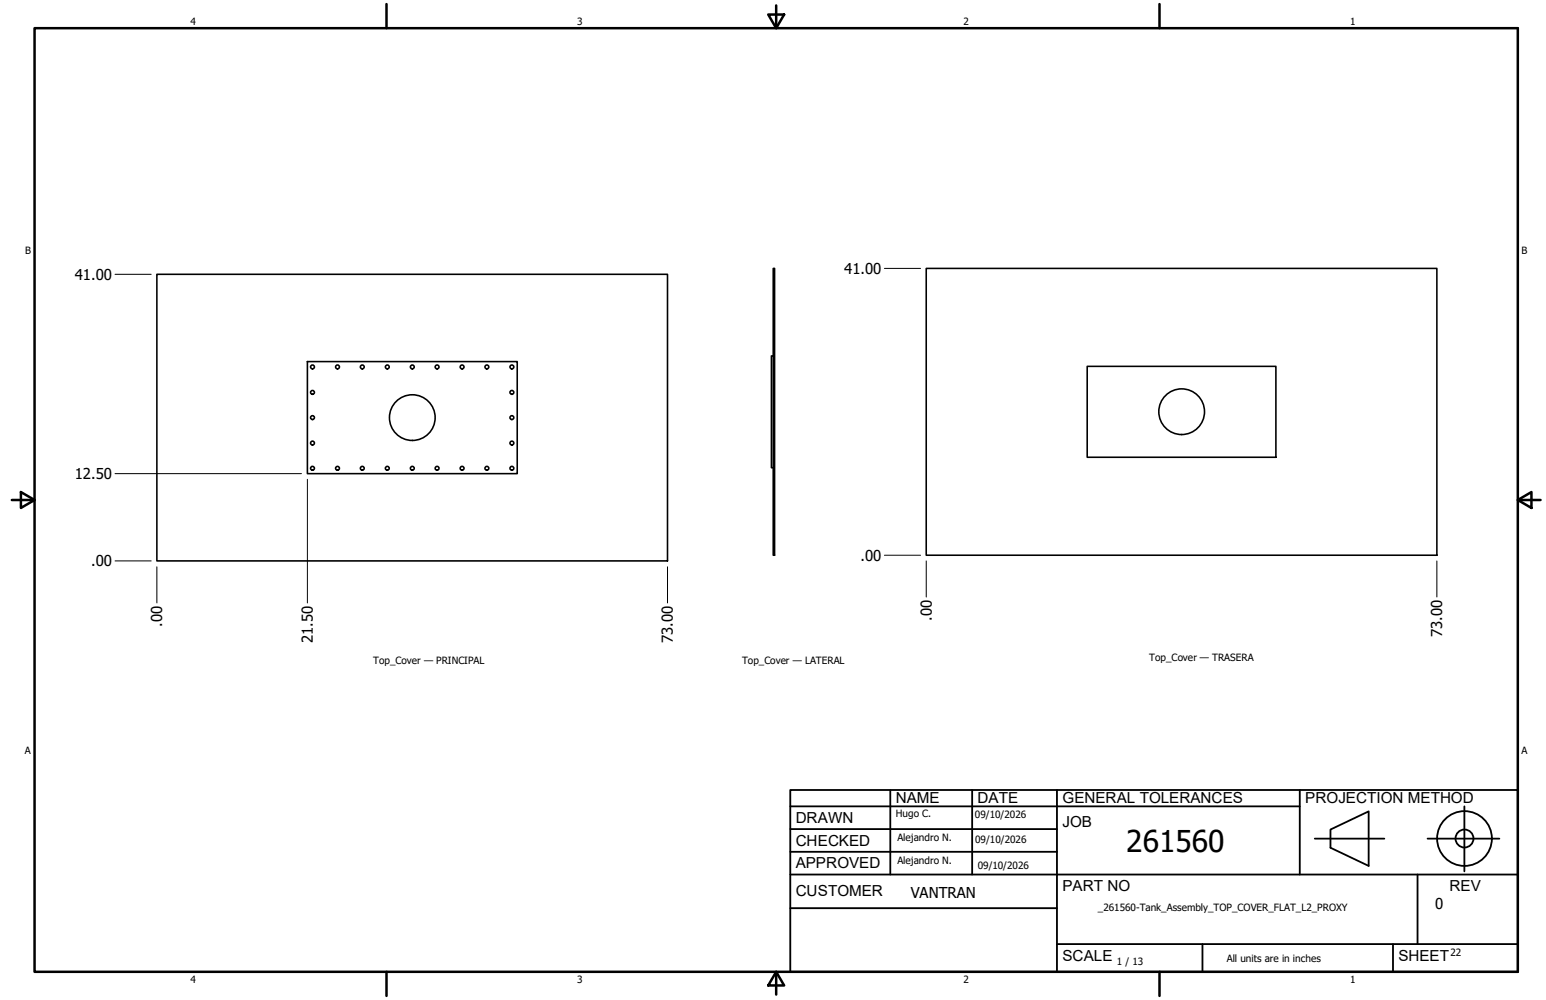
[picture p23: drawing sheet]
<svg xmlns="http://www.w3.org/2000/svg" width="432mm" height="279mm" viewBox="0 0 432 279" stroke-linecap="round" stroke-linejoin="round" font-family="sans-serif">
<defs><g id="words">
<text font-size="8.4" x="314.6" y="238.1">261560</text>
<g font-size="4.3">
<text x="250.2" y="224.2">NAME</text>
<text x="273" y="224.2">DATE</text>
<text x="296.7" y="224.3">GENERAL TOLERANCES</text>
<text x="364.6" y="224.3">PROJECTION METHOD</text>
<text x="222.2" y="229.9">DRAWN</text>
<text x="296.7" y="230.9">JOB</text>
<text x="222.2" y="236.3">CHECKED</text>
<text x="222.2" y="242.6">APPROVED</text>
<text x="222.2" y="250.3">CUSTOMER</text>
<text x="296.7" y="249">PART NO</text>
<text x="404.8" y="248.9">REV</text>
<text x="296.7" y="268.4">SCALE</text>
<text x="390.6" y="268.4">SHEET</text>
</g>
<g font-size="4.2">
<text x="235.8" y="76.5">41.00</text>
<text x="20.9" y="78.2">41.00</text>
<text x="20.9" y="133.9">12.50</text>
<text x="25.5" y="158.2">.00</text>
<text x="240.3" y="156.7">.00</text>
<text x="260.2" y="173.4" transform="rotate(-90 260.2 173.4)">.00</text>
<text x="45.3" y="175.1" transform="rotate(-90 45.3 175.1)">.00</text>
<text x="87.4" y="179.6" transform="rotate(-90 87.4 179.6)">21.50</text>
<text x="188" y="179.6" transform="rotate(-90 188 179.6)">73.00</text>
<text x="402.8" y="178.1" transform="rotate(-90 402.8 178.1)">73.00</text>
<text x="254.4" y="250.8">VANTRAN</text>
<text x="400.9" y="254">0</text>
</g>
<g font-size="2.8">
<text x="53.2" y="6.9">4</text>
<text x="161.2" y="6.9">3</text>
<text x="269.1" y="6.9">2</text>
<text x="377.1" y="6.9">1</text>
<text x="7" y="70.9">B</text>
<text x="424.9" y="70.9">B</text>
<text x="104.3" y="185.4">Top_Cover — PRINCIPAL</text>
<text x="207.3" y="185.4">Top_Cover — LATERAL</text>
<text x="321" y="184.6">Top_Cover — TRASERA</text>
<text x="6.9" y="210.6">A</text>
<text x="424.9" y="210.6">A</text>
<text x="250.2" y="228.3">Hugo C.</text>
<text x="272.3" y="228.4">09/10/2026</text>
<text x="250.6" y="234.9">Alejandro N.</text>
<text x="272.4" y="235.6">09/10/2026</text>
<text x="250.6" y="241.5">Alejandro N.</text>
<text x="273.1" y="242.8">09/10/2026</text>
<text x="306.6" y="254.5">_261560-Tank_Assembly_TOP_COVER_FLAT_L2_PROXY</text>
<text x="312" y="269.7">1 / 13</text>
<text x="342.6" y="268.7">All units are in inches</text>
<text x="405.1" y="267.1">22</text>
<text x="53.2" y="274.6">4</text>
<text x="161.2" y="274.6">3</text>
<text x="269.1" y="274.6">2</text>
<text x="377.1" y="274.6">1</text>
</g>
</g></defs>
<!-- layer: Visible (ANSI) -->
<g fill="none" stroke="#000" stroke-width=".44">
<path d="M43.8 76.6h142.6v80.1h-142.6zM216 75h.3v80.1h-.3zM258.7 75h142.6v80.1h-142.6zM216 99.4h-.5v31.3h.5M85.9 101h58.6v31.3h-58.6zM303.7 102.4h52.7v25.4h-52.7z"/>
<circle cx="87.3" cy="116.7" r=".54"/>
<circle cx="87.3" cy="109.6" r=".54"/>
<circle cx="87.3" cy="102.5" r=".54"/>
<circle cx="94.3" cy="102.5" r=".54"/>
<circle cx="101.2" cy="102.5" r=".54"/>
<circle cx="108.2" cy="102.5" r=".54"/>
<circle cx="115.2" cy="102.5" r=".54"/>
<circle cx="115.2" cy="116.7" r="6.4"/>
<circle cx="122.1" cy="102.5" r=".54"/>
<circle cx="129.1" cy="102.5" r=".54"/>
<circle cx="136" cy="102.5" r=".54"/>
<circle cx="143" cy="109.6" r=".54"/>
<circle cx="143" cy="116.7" r=".54"/>
<circle cx="143" cy="102.5" r=".54"/>
<circle cx="330" cy="115" r="6.4"/>
<circle cx="87.3" cy="123.8" r=".54"/>
<circle cx="87.3" cy="130.8" r=".54"/>
<circle cx="94.3" cy="130.8" r=".54"/>
<circle cx="101.2" cy="130.8" r=".54"/>
<circle cx="108.2" cy="130.8" r=".54"/>
<circle cx="115.2" cy="130.8" r=".54"/>
<circle cx="122.1" cy="130.8" r=".54"/>
<circle cx="129.1" cy="130.8" r=".54"/>
<circle cx="136" cy="130.8" r=".54"/>
<circle cx="143" cy="130.8" r=".54"/>
<circle cx="143" cy="123.8" r=".54"/>
</g>
<!-- layer: Borde (ANSI) -->
<g fill="none" stroke="#000" stroke-width=".7">
<path d="M9.7 7.9h414.2v263.6h-414.2zM107.9 1.1v6.8M214.6 4.1h4.4l-2.2 3.8zM216.8 1.5v6.4M323.8 1.1v6.8M3.3 139.7h6.4M5.8 137.5l3.9 2.2-3.9 2.2zM423.9 139.7l3.8-2.2v4.4zM423.9 139.7h6.4M107.9 271.5v6.8M216.8 271.5l2.2 3.8h-4.4zM216.8 271.5v6.4"/>
<path d="M323.8 271.5v6.8"/>
</g>
<!-- layer: Title (ANSI)-1 -->
<g fill="none" stroke="#000" stroke-width=".51">
<path d="M220.7 220.7h203.2v50.8h-203.2zM220.7 225.3h142.3M220.7 231.6h74.5M220.7 238h74.5M248.7 220.7v23.6M271.5 220.7v23.6M295.2 220.7v50.8M363 220.7v23.6M367.2 234.3h19.5M371.6 231.8l10.7-5.1v15.2l-10.7-5zM398.7 234.3h20.1M409 225.3v18.2"/>
<path d="M220.7 244.3h203.2M220.7 253.7h74.5M395.9 244.3v19.5M295.2 263.8h128.7M335.9 263.8v7.7M389.1 263.8v7.7"/>
<circle cx="409" cy="234.3" r="7.7"/>
<circle cx="409" cy="234.3" r="2.51"/>
</g>
<!-- layer: Cota (ANSI) -->
<path d="M32.1 76.6h10.1M247 75h10.1M32.1 132.3h52.1M85.9 133.9v34.6M32.1 156.7h10.1M43.8 158.4v10.1M186.4 158.4v10.1M247 155.1h10.1M258.7 156.7v10.1M401.3 156.7v10.1" fill="none" stroke="#000" stroke-width=".28"/>
<use href="#words"/>
</svg>
